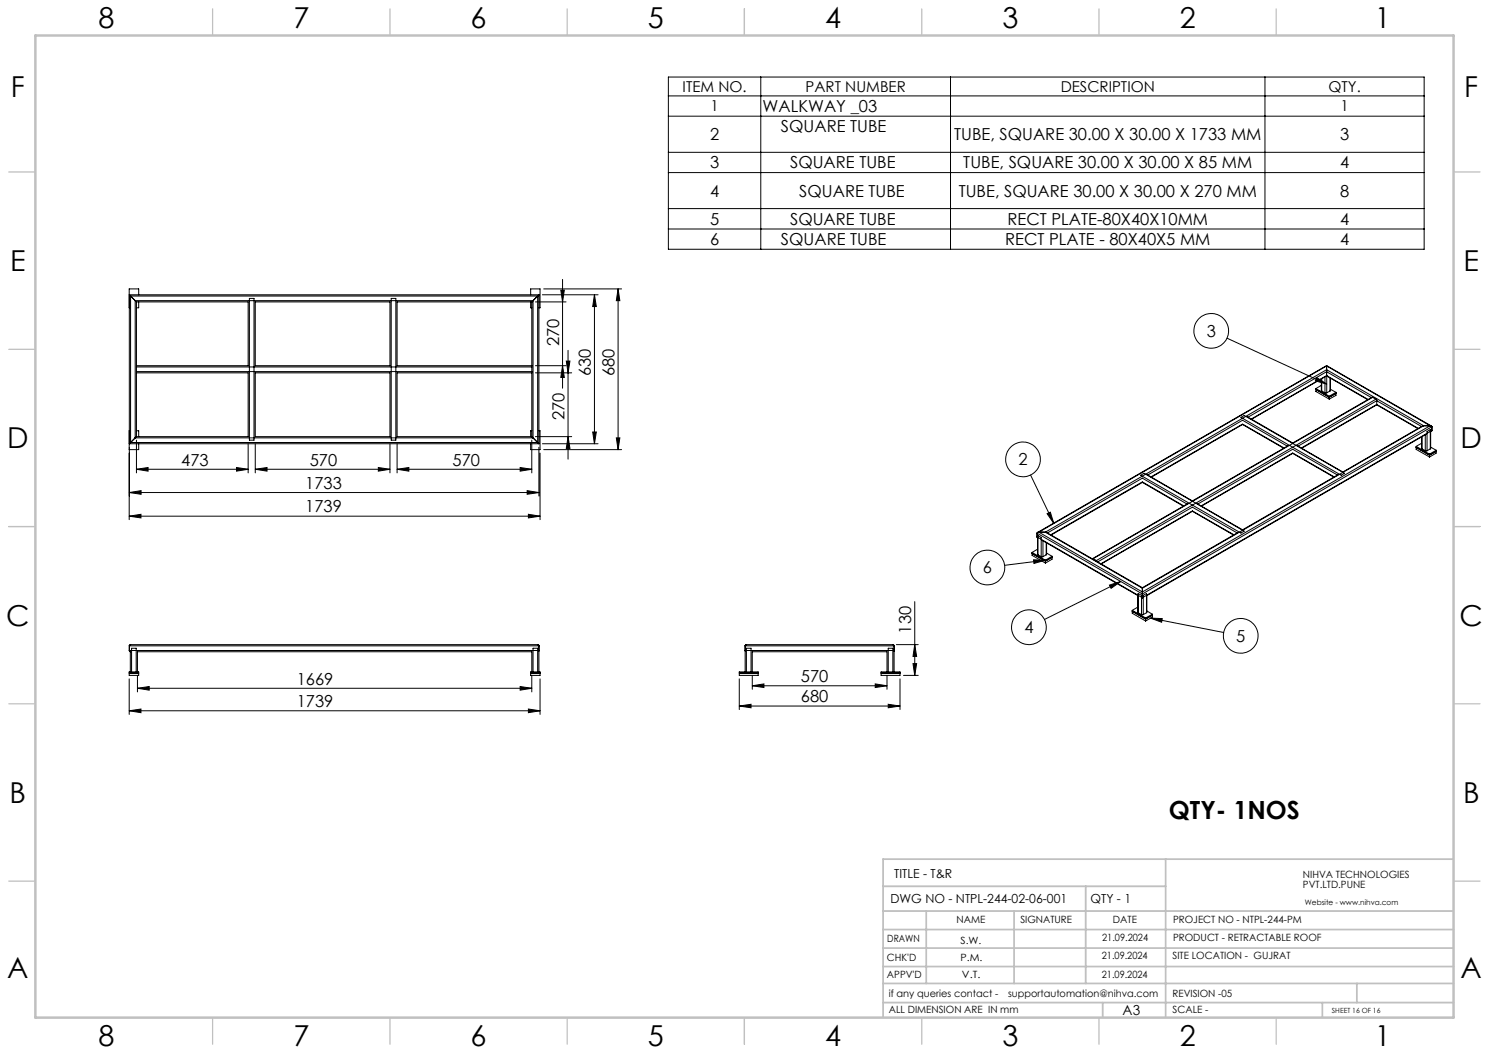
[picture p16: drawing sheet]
<svg xmlns="http://www.w3.org/2000/svg" width="420mm" height="297mm" viewBox="0 0 420 297" stroke-linecap="round" stroke-linejoin="round" font-family="sans-serif">
<defs><g id="words">
<g font-size="8.1">
<text x="27.8" y="8">8</text>
<text x="82.8" y="8">7</text>
<text x="132.8" y="8">6</text>
<text x="182.8" y="8">5</text>
<text x="232.8" y="8">4</text>
<text x="282.8" y="8">3</text>
<text x="332.8" y="8">2</text>
<text x="387.8" y="8">1</text>
<text x="3" y="27.2">F</text>
<text x="413" y="27.2">F</text>
<text x="2.8" y="76.5">E</text>
<text x="412.8" y="76.5">E</text>
<text x="2" y="126.5">D</text>
<text x="412" y="126.5">D</text>
<text x="1.7" y="176.5">C</text>
<text x="411.7" y="176.5">C</text>
<text x="2.7" y="226.5">B</text>
<text x="412.7" y="226.5">B</text>
<text x="2" y="275.7">A</text>
<text x="412" y="275.7">A</text>
<text x="27.8" y="295">8</text>
<text x="82.8" y="295">7</text>
<text x="132.8" y="295">6</text>
<text x="182.8" y="295">5</text>
<text x="232.8" y="295">4</text>
<text x="282.8" y="295">3</text>
<text x="332.8" y="295">2</text>
<text x="387.8" y="295">1</text>
</g>
<text font-size="7.1" x="329.7" y="231">QTY- 1NOS</text>
<g font-size="4.7">
<text x="215.1" y="31.6">WALKWAY _03</text>
<text x="200.3" y="39.5">2</text>
<text x="220.3" y="37.3">SQUARE TUBE</text>
<text x="269.1" y="39.5">TUBE, SQUARE 30.00 X 30.00 X 1733 MM</text>
<text x="378" y="39.5">3</text>
<text x="200.3" y="47.5">3</text>
<text x="222.9" y="47.5">SQUARE TUBE</text>
<text x="271.7" y="47.5">TUBE, SQUARE 30.00 X 30.00 X 85 MM</text>
<text x="378" y="47.5">4</text>
<text x="200.3" y="55.4">4</text>
<text x="225.5" y="55.4">SQUARE TUBE</text>
<text x="270.4" y="55.4">TUBE, SQUARE 30.00 X 30.00 X 270 MM</text>
<text x="378" y="55.4">8</text>
<text x="200.3" y="63.4">5</text>
<text x="222.9" y="63.4">SQUARE TUBE</text>
<text x="284.2" y="63.4">RECT PLATE-80X40X10MM</text>
<text x="378" y="63.4">4</text>
<text x="200.3" y="69.1">6</text>
<text x="220.3" y="69.1">SQUARE TUBE</text>
<text x="283.5" y="69.1">RECT PLATE - 80X40X5 MM</text>
<text x="378" y="69.1">4</text>
<text x="340.4" y="95">3</text>
<text x="157.7" y="97.6" transform="rotate(-90 157.7 97.6)">270</text>
<text x="166.7" y="106.1" transform="rotate(-90 166.7 106.1)">630</text>
<text x="173.3" y="106" transform="rotate(-90 173.3 106)">680</text>
<text x="159.2" y="118.6" transform="rotate(-90 159.2 118.6)">270</text>
<text x="51.1" y="131.3">473</text>
<text x="87.4" y="131.3">570</text>
<text x="127.7" y="131.3">570</text>
<text x="287.3" y="131.3">2</text>
<text x="86.1" y="137.9">1733</text>
<text x="86.1" y="144.5">1739</text>
<text x="277.2" y="161.7">6</text>
<text x="257" y="178.7" transform="rotate(-90 257 178.7)">130</text>
<text x="288.9" y="178.6">4</text>
<text x="348.7" y="181">5</text>
<text x="83.7" y="193.1">1669</text>
<text x="225.9" y="192.4">570</text>
<text x="83.7" y="199.5">1739</text>
<text x="225.9" y="198.1">680</text>
</g>
<g font-size="4.2">
<text x="192.5" y="25.9">ITEM NO.</text>
<text x="227.2" y="25.9">PART NUMBER</text>
<text x="299.2" y="25.9">DESCRIPTION</text>
<text x="374.7" y="25.9">QTY.</text>
<text x="200.4" y="31.4">1</text>
<text x="378.1" y="31.4">1</text>
</g>
<text font-size="3.9" x="316.7" y="286.4">A3</text>
<g font-size="3.5">
<text x="252.2" y="247.7">TITLE - T&amp;R</text>
<text x="251.2" y="254.8">DWG NO - NTPL-244-02-06-001</text>
<text x="307.6" y="254.8">QTY - 1</text>
</g>
<g font-size="2.8">
<text x="367.5" y="247.7">NIHVA TECHNOLOGIES</text>
<text x="367.5" y="250.5">PVT.LTD.PUNE</text>
<text x="269.8" y="260.4">NAME</text>
<text x="287.8" y="260.4">SIGNATURE</text>
<text x="313.9" y="260.5">DATE</text>
<text x="330.9" y="260.5">PROJECT NO - NTPL-244-PM</text>
<text x="250.3" y="265.7">DRAWN</text>
<text x="270.9" y="266.1">S.W.</text>
<text x="310.9" y="265.5">21.09.2024</text>
<text x="330.9" y="265.5">PRODUCT - RETRACTABLE ROOF</text>
<text x="250.2" y="271.1">CHK'D</text>
<text x="250.2" y="275.8">APPV'D</text>
<text x="270.9" y="271.1">P.M.</text>
<text x="271.3" y="275.8">V.T.</text>
<text x="310.8" y="270.6">21.09.2024</text>
<text x="310.8" y="275.8">21.09.2024</text>
<text x="330.7" y="270.6">SITE LOCATION - GUJRAT</text>
<text x="250.7" y="281.1">if any queries contact -</text>
<text x="284.3" y="281.1">supportautomation@nihva.com</text>
<text x="330.7" y="281.1">REVISION -05</text>
<text x="250.7" y="285.6">ALL DIMENSION ARE IN mm</text>
<text x="330.7" y="285.6">SCALE -</text>
</g>
<text font-size="2.1" x="368.1" y="255.1">Website - www.nihva.com</text>
<text font-size="2" x="375.7" y="285.6">SHEET 16 OF 16</text>
</g></defs>
<g fill="none" stroke="#000" stroke-width=".28">
<path d="M188.5 21.7h213.2v48.6h-213.2zM188.5 27.1h213.2M188.5 32.8h213.2M214.6 21.7v48.6M268.1 21.7v48.6M356.8 21.7v48.6M188.5 43h213.2M188.5 48.7h213.2M188.5 58.8h213.2M158.7 78.8v30.7M188.5 64.6h213.2M36.4 86.8h.1"/>
<path d="M36.5 83.1l.3 .4M36.5 83.1h115.5M36.8 83.5h114.9M36.8 83.5l1.3 1.3M36.8 83.5v41.3M38.1 84.8l.4 .4M38.1 84.8h112.3M38.1 84.8v38.7M38.5 85.2v17.9M38.5 85.2h31.5v17.9h-31.5M39.1 83.1v-1.6h-2.7v65.1M39.1 85.2v1.6h-.6"/>
<path d="M70.3 84.2h1.3v39.9h-1.3zM72 85.2h38v17.9h-38zM110.3 84.2h1.4v39.9h-1.4zM149.7 83.1v-1.6h2.6v5.3h-.3M149.7 85.2v1.6h.3M150 85.2h-38v17.9h38M150 85.2v17.9M150.4 84.8l-.4 .4M150.4 84.8v38.7M151 85.2h8.7M151.7 83.5v41.3M151.7 83.5l-1.3 1.3"/>
<path d="M152 83.1l-.3 .4M152 83.1v42.1M153 83.1h15.7M153.4 81.5h21.9M158.2 81.8h1l-.5 3.4zM160.2 98.8v30.7M167.7 83.1l.5 3.4h-1zM167.7 83.1v42.1M174.3 81.5l.5 3.3h-1zM174.3 81.5v45.3M346.1 95.4l28.1 12.9M38.5 103.1v.4"/>
<path d="M38.5 104.8v.4M38.5 103.5v1.3M38.5 105.2v18M38.5 105.2h31.5v18h-31.5M38.5 103.5h111.5M38.5 104.8h111.5M72 105.2h38v18h-38zM150 103.1v.4M150 104.8v.4M150 105.2h-38v18h38M150 103.5v1.3M150 105.2v18"/>
<path d="M151 103.1h8.7M151 105.2h10.3M158.7 103.1l.5 3.4h-1zM159.7 101.8h1.1l-.6 3.4zM350 117.7l.9-.5 28.3 16.3-.9 .6zM371.2 109.9l3.7 2.1 1.9-1.1M371.2 109.6v.8l3.7 2.2M371.2 109.6l3.7 2.2M371.4 106.5l2.8 1.8-3.2-.9zM372.7 106.9l.1 3.4M372.7 108.7l-1.5 .9M372.8 110.3l.9 .5"/>
<path d="M372.8 106.8v3.5M373.7 110.8h.5M373.7 106.3v4.5M374 106.1l-21 12.1M374.2 103.1v.1M374.2 104.3v.5M374.2 105.9h.1M374.2 103.1l29.6 17.1M374.2 103.1l-81.5 47.1M374.2 103.2l29.2 16.9M374.2 104.3l27.4 15.8M374.2 103.2v1.1"/>
<path d="M374.2 104.8v1.1M374.2 103.2l-81.2 46.9M374.2 104.3l-79.3 45.8M374.2 104.8l12.6 7.3M374.2 105.9l11.7 6.8M374.2 104.8l-22.2 12.9M374.2 105.9l-21.3 12.3M374.2 110.8l.1-4.7 11.5 6.6M374.9 111.8v.8M375.2 110.3l-1 .5M375.2 106.6v3.7M375.2 109.8l1.6 .9"/>
<path d="M376.8 110.7v.8l-1.9 1.1M376.8 110.7l-1.9 1.1M387.2 112.1l-22.6 12.9-12.8-7.5M387.2 112.1l-78.9 45.5M387.2 112.1l.9 .5M388.1 112.6l.2 .4M388.1 112.6l-78.9 45.5M388.3 114.1l-21.1 12.3M388.3 114.2l11.6 6.7M388.3 113v1.1M388.3 113l-22.2 12.8M388.3 114.1l-21.2 12.3"/>
<path d="M388.3 113l12.7 7.3M388.3 114.1l11.8 6.7M36.4 121.5h.1M36.5 138.9l3.3-.5v1zM36.5 138.9h115.5M36.5 125.2h115.5M36.8 124.8l-.3 .4M36.8 124.8h114.9M38.1 123.5l-1.3 1.3M38.1 123.5h112.3M38.5 132.4l3.3-.5v1zM38.5 124.1v9.3"/>
<path d="M38.5 132.4h31.5M38.5 123.2l-.4 .3M38.5 121.5h.6v1.7M39.1 125.2v1.6h-2.7M66.7 131.9l3.3 .5-3.3 .5zM70 125.2v8.2M72 132.4l3.3-.5v1zM72 132.4h38M72 125.2v8.2M106.7 131.9l3.3 .5-3.3 .5zM110 125.2v8.2M112 132.4l3.3-.5v1z"/>
<path d="M112 132.4h38M112 125.2v8.2M146.7 131.9l3.3 .5-3.3 .5zM148.7 138.4l3.3 .5-3.3 .5zM150 123.2l.4 .3M150 121.5h-.3v1.7M150 124.1v9.3M150.4 123.5l1.3 1.3M151 123.2h10.3M151.7 124.8l.3 .4M152 126.1v13.8M152 121.5h.3v5.3h-2.6v-1.6"/>
<path d="M152.3 127.8v18.8M153 125.2h15.7M153.4 126.8h21.9M160.2 123.2l.6 3.3h-1.1zM167.2 121.8h1l-.5 3.4zM173.8 123.5h1l-.5 3.3zM290.7 134l6.6 13.6M321.7 134.1l1-.6 28.2 16.3-.9 .6zM362.1 126.4l-11.6-6.7-25.7 14.9M362.2 126.4l-11.7-6.8-25.8 14.9M363.1 125.8l-12.6-7.3-26.8 15.5M363.4 125.7l-27.1 15.6-12.8-7.5"/>
<path d="M376.2 134.6l-11.6-6.7-25.7 14.9M376.3 134.5l-11.7-6.7-25.8 14.9M377.3 134l-12.7-7.3-26.7 15.5M377.5 133.8l-27 15.6-12.9-7.4M399.5 126.2l3.7 2.2 1.9-1.1M399.5 125.9v.8l3.7 2.2M399.5 125.9l3.7 2.2M401 123.2l.1 3.4M401 125l-1.5 .9M401.1 126.6l.9 .5M401.1 123.2v3.4M401.6 120.1l-22.8 13-12.9-7.4"/>
<path d="M401.6 120.1l-79.4 45.8M401.6 120.1h1.8M402 127.1h.5M402 122.6v4.5M402.3 122.5l-78.8 45.5-.1 4.8M403.2 128.1v.8M403.4 120.1l.5 .3M403.4 120.1l-81.2 46.9M403.4 126.6v-5.4l-.9 .5v5.4M403.4 126.6l-.9 .5M403.5 126.1l1.6 .9M403.8 121.6l-.3 .1-.1 4.9"/>
<path d="M403.9 121.4l-.1 .2M403.9 120.4l-81.7 47.1M403.9 121.4l-81.7 47.2M403.9 120.4v1M405.1 127v.8l-1.9 1.1M405.1 127l-1.9 1.1M36.4 145.6l3.4-.5v1zM36.4 145.6h115.9M149 145.1l3.3 .5-3.3 .5zM291.1 155.8v.8l3.8 2.2M291.1 156.1l3.8 2.2 1.9-1.1M291.1 155.8l3.8 2.2"/>
<path d="M291.5 157.9l3.4 .1-3.3 .9zM292.5 151.4l.2 .3M292.5 150.4l29.7 17.1M292.5 151.4l29.7 17.2M292.5 150.4v1M292.7 151.7l.1 4.8M292.7 154.9l-1.6 .9M292.8 156.5v-5.4l.9 .5v5.4M292.8 156.5l.9 .5M293 150.1l-.5 .3M293 150.1l29.2 16.9M293 150.1h1.9"/>
<path d="M293.7 157h.5M293.9 152.4l27.1 15.6v4.8M294.2 152.5v4.5M294.9 150.1l.3 .1M294.9 150.1l27.3 15.8M294.9 158l-11.5 1.5M294.9 158v.8M295.1 156.5l-.9 .5M295.1 153.1v3.4M295.2 153.1l-.1 3.4M295.2 150.2l27 15.6M295.2 156l1.6 .9"/>
<path d="M295.3 144.9l1-.4 1 3.1zM296.8 156.9v.8l-1.9 1.1M296.8 156.9l-1.9 1.1M308.3 157.7h.1M308.3 157.6h-.2M308.3 157.6l.9 .5M309.2 158.3h.1M309.2 158.1l.3 .3M333.8 142.8l-11.6-6.7-25.7 14.8M333.9 142.7l-11.7-6.8-25.8 14.9M334.8 142.2l-12.6-7.3-26.7 15.4M335.1 142l-26.9 15.6"/>
<path d="M347.9 150.9l-11.6-6.7-25.7 14.9M348.1 150.8l-11.8-6.7-25.8 14.9M349 150.3l-12.7-7.3-26.7 15.5M349.2 150.2l-27 15.6M258 169.7v20.8M312.9 165l3.2-1-2.7 1.9zM316.1 164l-21.5 10.7M319.4 172.4l3.7 2.2 1.9-1.1M319.4 172.2v.8l3.7 2.2M319.4 172.2l3.7 2.1M321 171.2l-1.6 1M321 172.8v-5.4l1 .5v5.5"/>
<path d="M321 172.8l1 .6M322 173.4h.5M322.2 167v.5M322.2 168.6h.1M322.2 165.8v.1M322.2 165.9v1.1M322.2 167.5v1.1M323.1 174.3v.9M323.4 172.8v-5.4l-.9 .5v5.5M323.4 172.8l-.9 .6M323.5 172.3l1.5 .9M324.5 174.3l3.3 .2-.1 1z"/>
<path d="M324.5 174.3l20.7 4.1M325 173.2v.9l-1.9 1.1M325 173.2l-1.9 1.1M36.4 191.5v10M36.4 189.5h2.7v1h-2.7zM36.4 189.8h2.7M36.5 183.5l.3 .3M36.5 182.2l.3-.4h114.9l.3 .4M36.5 182.2v1.3M36.5 182.2h115.5M36.5 183.5h115.5M36.8 183.8v5.7"/>
<path d="M37.1 189.5v-6.7h1.3v6.7M38.8 194.1l3.3-.5v1.1zM38.8 190.5v4.7M38.8 194.1h111.2M38.8 189.5v-5.7h111.2v5.7M146.7 193.6l3.3 .5-3.3 .6zM149 200l3.3 .5-3.3 .5zM149.7 189.5h2.6v1h-2.6zM149.7 189.8h2.6M150 190.5v4.7M150.4 189.5v-6.7h1.3v6.7M152 183.5l-.1 .2z"/>
<path d="M152 182.2v7.3M152.3 191.5v10M208.5 199.1l3.3-.5v1zM208.5 189.5h5.4v1h-5.4zM208.5 191.5v8.6M208.5 199.1h45.4M208.5 189.8h5.4M210.2 183.5l.1 .2zM210.2 182.2h42M210.2 183.5h42M210.2 182.2v7.3M210.5 189.5v-6.7h1.3v6.7"/>
<path d="M212.2 189.5v-5.7h38v5.7M212.2 193.4l3.3-.5v1zM212.2 190.5v3.9M212.2 193.4h38M246.9 192.9l3.3 .5-3.3 .5zM248.5 189.5h5.4v1h-5.4zM248.5 189.8h5.4M250.2 190.5v3.9M250.5 198.6l3.4 .5-3.4 .5zM250.5 189.5v-6.7h1.3v6.7M251.8 181.8l.4 .4M251.8 181.8h-41.3l-.3 .4"/>
<path d="M252.2 183.5l-.1 .2zM252.2 182.2v7.3M252.8 181.8h6.2M253.9 191.5v8.6M254.8 190.5h4.2M257.5 187.2h1.1l-.6 3.3zM258 181.8l.6 3.3h-1.1zM36.4 200.5l3.4-.5v1zM36.4 200.5h115.9"/>
<circle cx="341.7" cy="93.3" r="4.9"/>
<circle cx="288.6" cy="129.6" r="4.9"/>
<circle cx="278.5" cy="160.1" r="4.9"/>
<circle cx="290.2" cy="176.9" r="4.9"/>
<circle cx="350" cy="179.3" r="4.9"/>
</g>
<g fill="none" stroke="#c0c0c0" stroke-width=".35">
<path d="M60 2.5v7.5M110 2.5v7.5M160 2.5v7.5M210 2.5v7.5M260 2.5v7.5M310 2.5v7.5M360 2.5v7.5M2.5 48.5h7.5M410 48.5h7.5M2.5 98.5h7.5M410 98.5h7.5M2.5 148.5h7.5"/>
<path d="M410 148.5h7.5M2.5 198.5h7.5M410 198.5h7.5M2.5 248.5h7.5M410 248.5h7.5M60 287v7.5M110 287v7.5M160 287v7.5M210 287v7.5M260 287v7.5M310 287v7.5M360 287v7.5"/>
</g>
<g fill="none" stroke="#c0c0c0" stroke-width=".5">
<path d="M249.1 257h160.9M249.1 250h79.7M261.3 257v20.4M286 257v20.4M306.2 250v27.4M328.8 242.3v44.7M410 242.3h-160.9v44.7M249.1 272.6h160.9M249.1 267.4h160.9M249.1 262.2h160.9M249.1 277.4h160.9M382.7 277.4v5.4"/>
<path d="M249.1 282.8h160.9M311 282.8v4.2M373 282.8v4.2"/>
</g>
<path d="M10 10h400v277h-400z" fill="none" stroke="#c0c0c0" stroke-width=".7"/>
<g fill="#000">
<path d="M167.7 83.1l.5 3.4h-1zM167.2 121.8h1l-.5 3.4zM158.2 81.8h1l-.5 3.4zM158.7 103.1l.5 3.4h-1zM159.7 101.8h1.1l-.6 3.4zM160.2 123.2l.6 3.3h-1.1z"/>
<path d="M38.5 132.4l3.3-.5v1zM66.7 131.9l3.3 .5-3.3 .5zM72 132.4l3.3-.5v1zM106.7 131.9l3.3 .5-3.3 .5zM112 132.4l3.3-.5v1zM146.7 131.9l3.3 .5-3.3 .5zM36.5 138.9l3.3-.5v1zM148.7 138.4l3.3 .5-3.3 .5zM36.4 145.6l3.4-.5v1zM149 145.1l3.3 .5-3.3 .5z"/>
<path d="M173.8 123.5h1l-.5 3.3zM174.3 81.5l.5 3.3h-1z"/>
<path d="M295.3 144.9l1-.4 1 3.1zM291.5 157.9l3.4 .1-3.3 .9zM324.5 174.3l3.3 .2-.1 1zM312.9 165l3.2-1-2.7 1.9zM371.4 106.5l2.8 1.8-3.2-.9z"/>
<path d="M38.8 194.1l3.3-.5v1.1zM146.7 193.6l3.3 .5-3.3 .6z"/>
<path d="M208.5 199.1l3.3-.5v1zM250.5 198.6l3.4 .5-3.4 .5zM36.4 200.5l3.4-.5v1zM149 200l3.3 .5-3.3 .5z"/>
<path d="M212.2 193.4l3.3-.5v1zM246.9 192.9l3.3 .5-3.3 .5z"/>
<path d="M257.5 187.2h1.1l-.6 3.3zM258 181.8l.6 3.3h-1.1z"/>
</g>
<use href="#words"/>
</svg>
